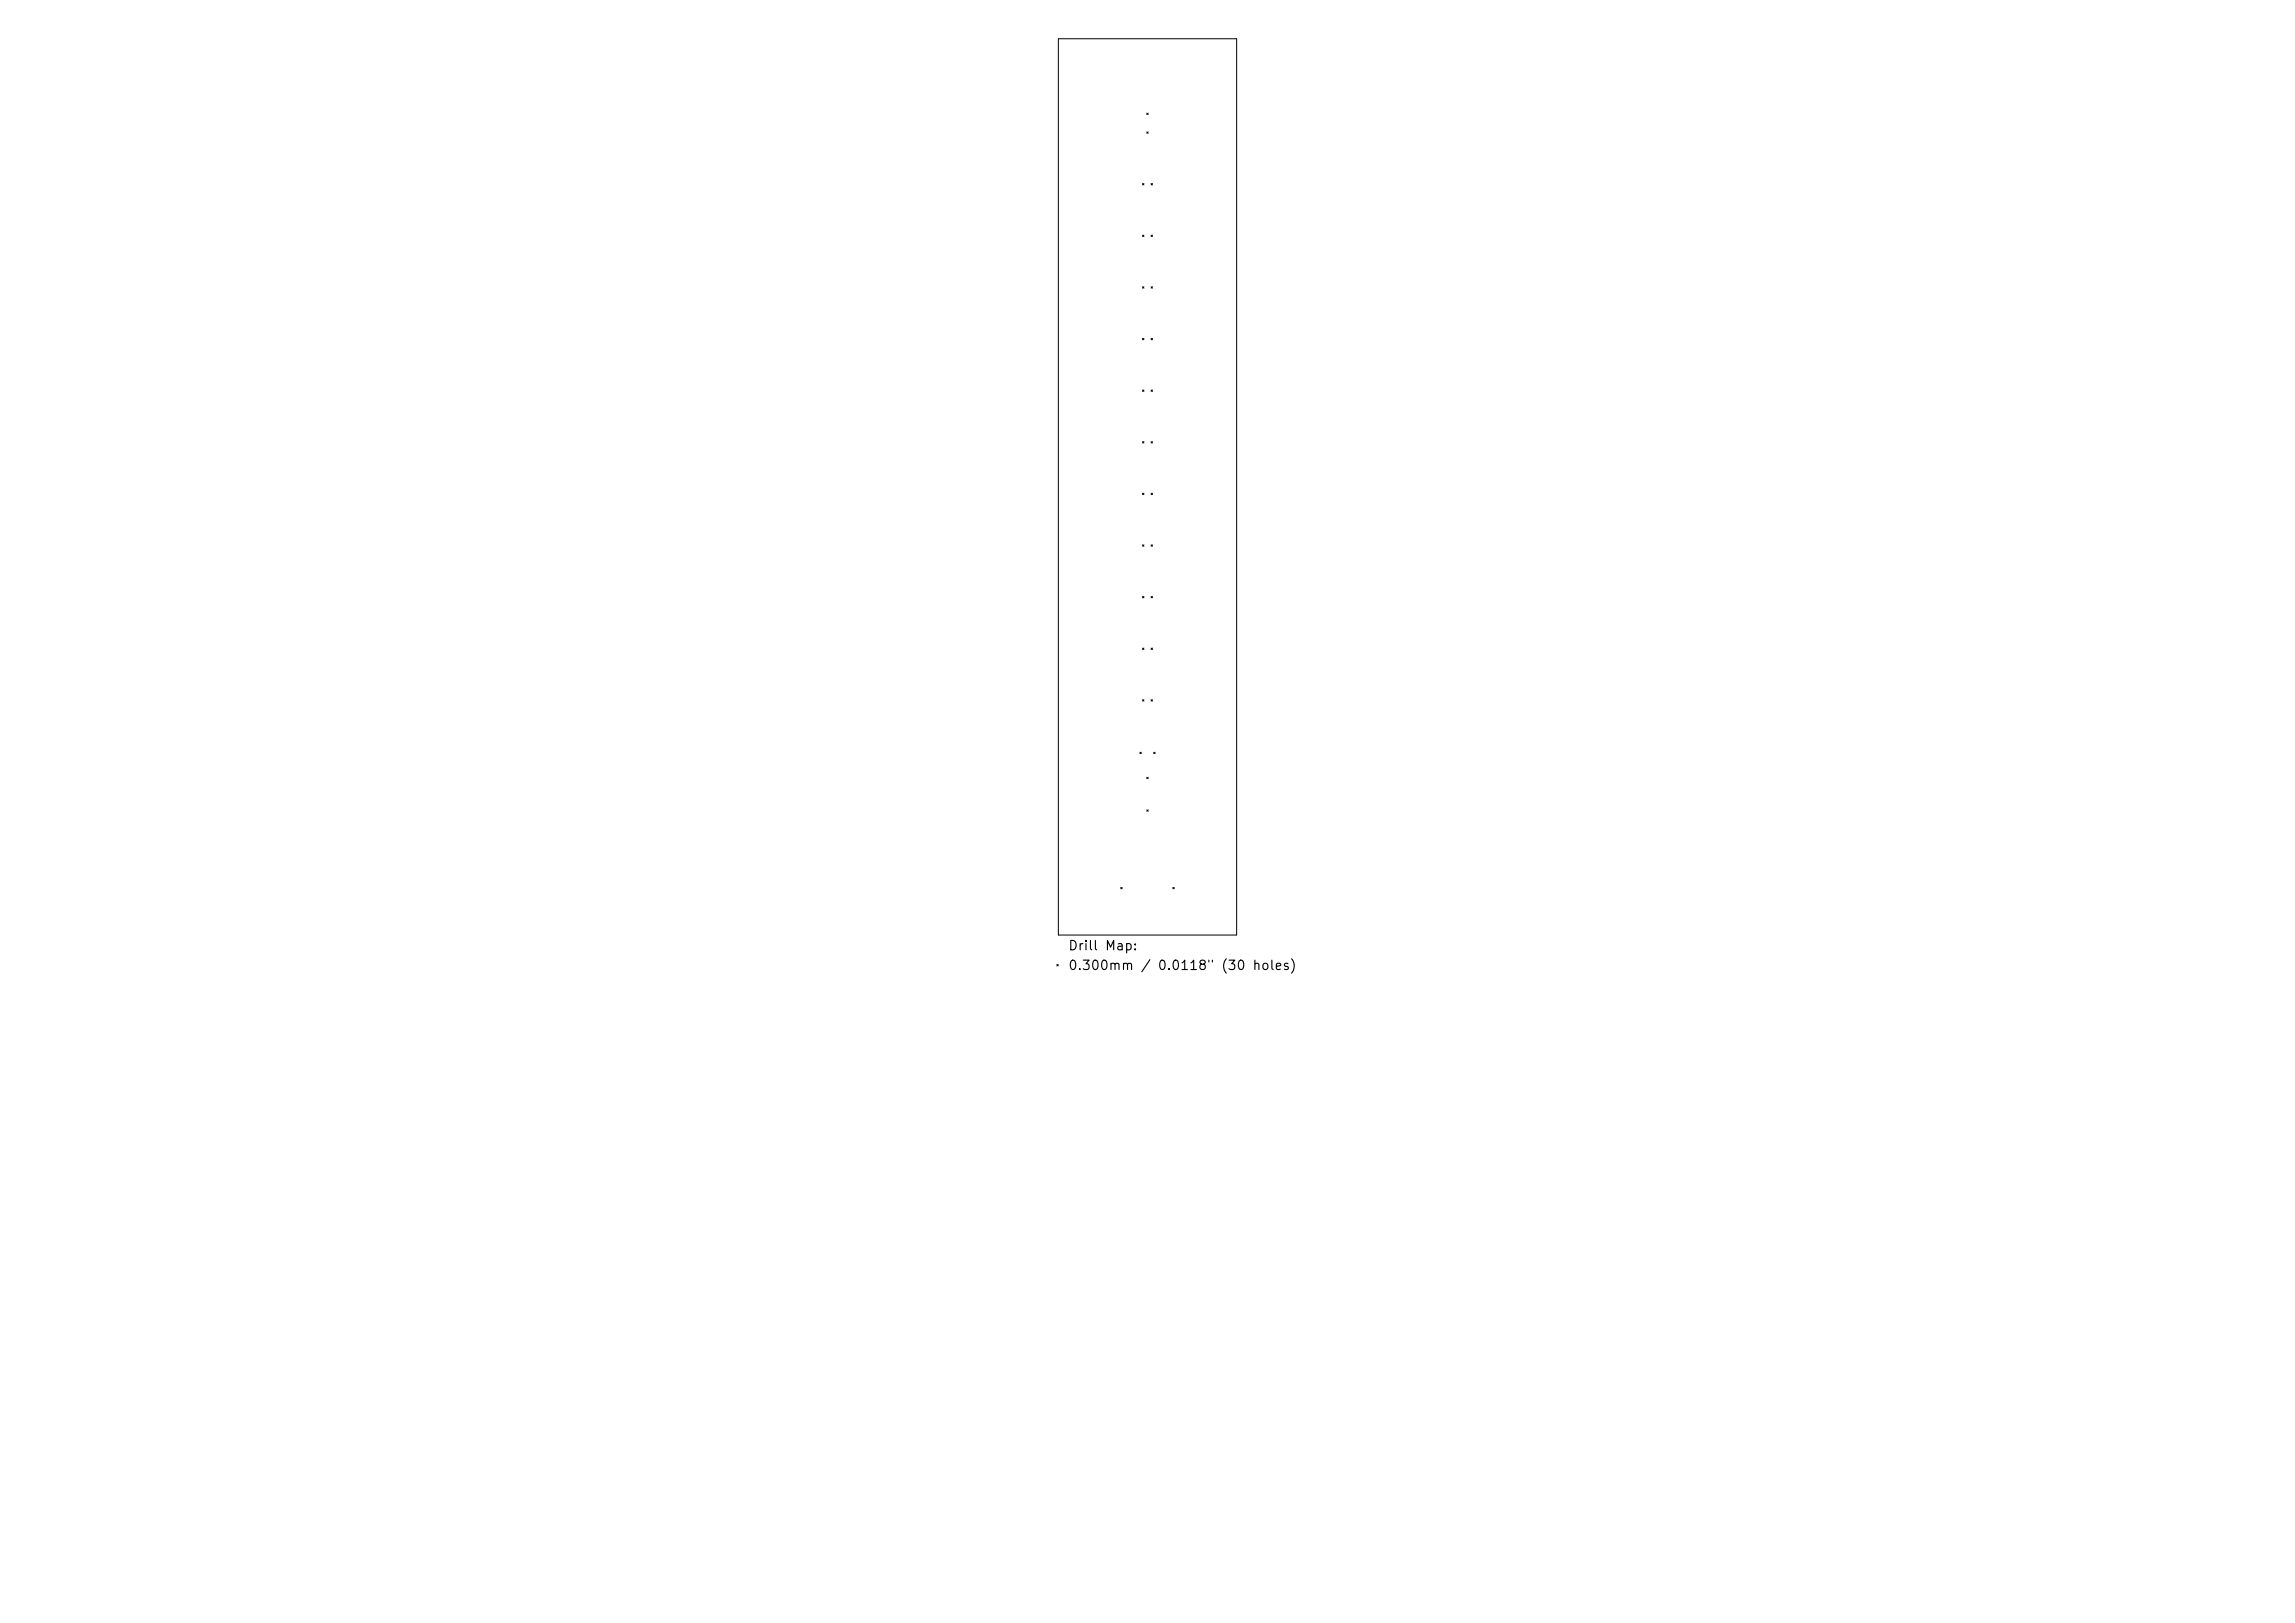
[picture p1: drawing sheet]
<svg xmlns="http://www.w3.org/2000/svg" width="297mm" height="210mm" viewBox="0 0 297 210" stroke-linecap="round" stroke-linejoin="round" font-family="sans-serif">
<defs><g id="words">
<g font-size="1.2">
<text x="138.2" y="123.3">Drill Map:</text>
<text x="138.2" y="125.8">0.300mm / 0.0118&quot; (30 holes)</text>
</g>
</g></defs>
<g fill="none" stroke="#000" stroke-width=".13">
<path d="M137 5h23v116h-23zM148.4 14.6l.2 .2M148.4 17.1l.2 .2M148.6 14.6l-.2 .2M148.6 17.1l-.2 .2M147.9 23.7l.1 .2M147.9 30.4l.1 .2M147.9 37.1l.1 .2M148 23.7l-.1 .2M148 30.4l-.1 .2M148 37.1l-.1 .2M149 23.7l.1 .2"/>
<path d="M149 30.4l.1 .2M149 37.1l.1 .2M149.1 23.7l-.1 .2M149.1 30.4l-.1 .2M149.1 37.1l-.1 .2M147.9 43.8l.1 .2M147.9 50.5l.1 .1M147.9 57.1l.1 .2M148 43.8l-.1 .2M148 50.5l-.1 .1M148 57.1l-.1 .2M149 43.8l.1 .2"/>
<path d="M149 50.5l.1 .1M149 57.1l.1 .2M149.1 43.8l-.1 .2M149.1 50.5l-.1 .1M149.1 57.1l-.1 .2M147.9 63.8l.1 .2M147.9 70.5l.1 .2M147.9 77.2l.1 .2M148 63.8l-.1 .2M148 70.5l-.1 .2M148 77.2l-.1 .2M149 63.8l.1 .2"/>
<path d="M149 70.5l.1 .2M149 77.2l.1 .2M149.1 63.8l-.1 .2M149.1 70.5l-.1 .2M149.1 77.2l-.1 .2M147.5 97.3l.2 .2M147.7 97.3l-.2 .2M147.9 83.9l.1 .1M147.9 90.5l.1 .2M148 83.9l-.1 .1M148 90.5l-.1 .2M149 83.9l.1 .1"/>
<path d="M149 90.5l.1 .2M149.1 83.9l-.1 .1M149.1 90.5l-.1 .2M149.3 97.3l.2 .2M149.5 97.3l-.2 .2M145 114.8l.2 .2M145.2 114.8l-.2 .2M148.4 100.6l.2 .2M148.4 104.8l.2 .2M148.6 100.6l-.2 .2M148.6 104.8l-.2 .2M151.8 114.8l.2 .2"/>
<path d="M152 114.8l-.2 .2M136.8 124.8l.1 .2M136.9 124.8l-.1 .2"/>
</g>
<use href="#words"/>
</svg>
